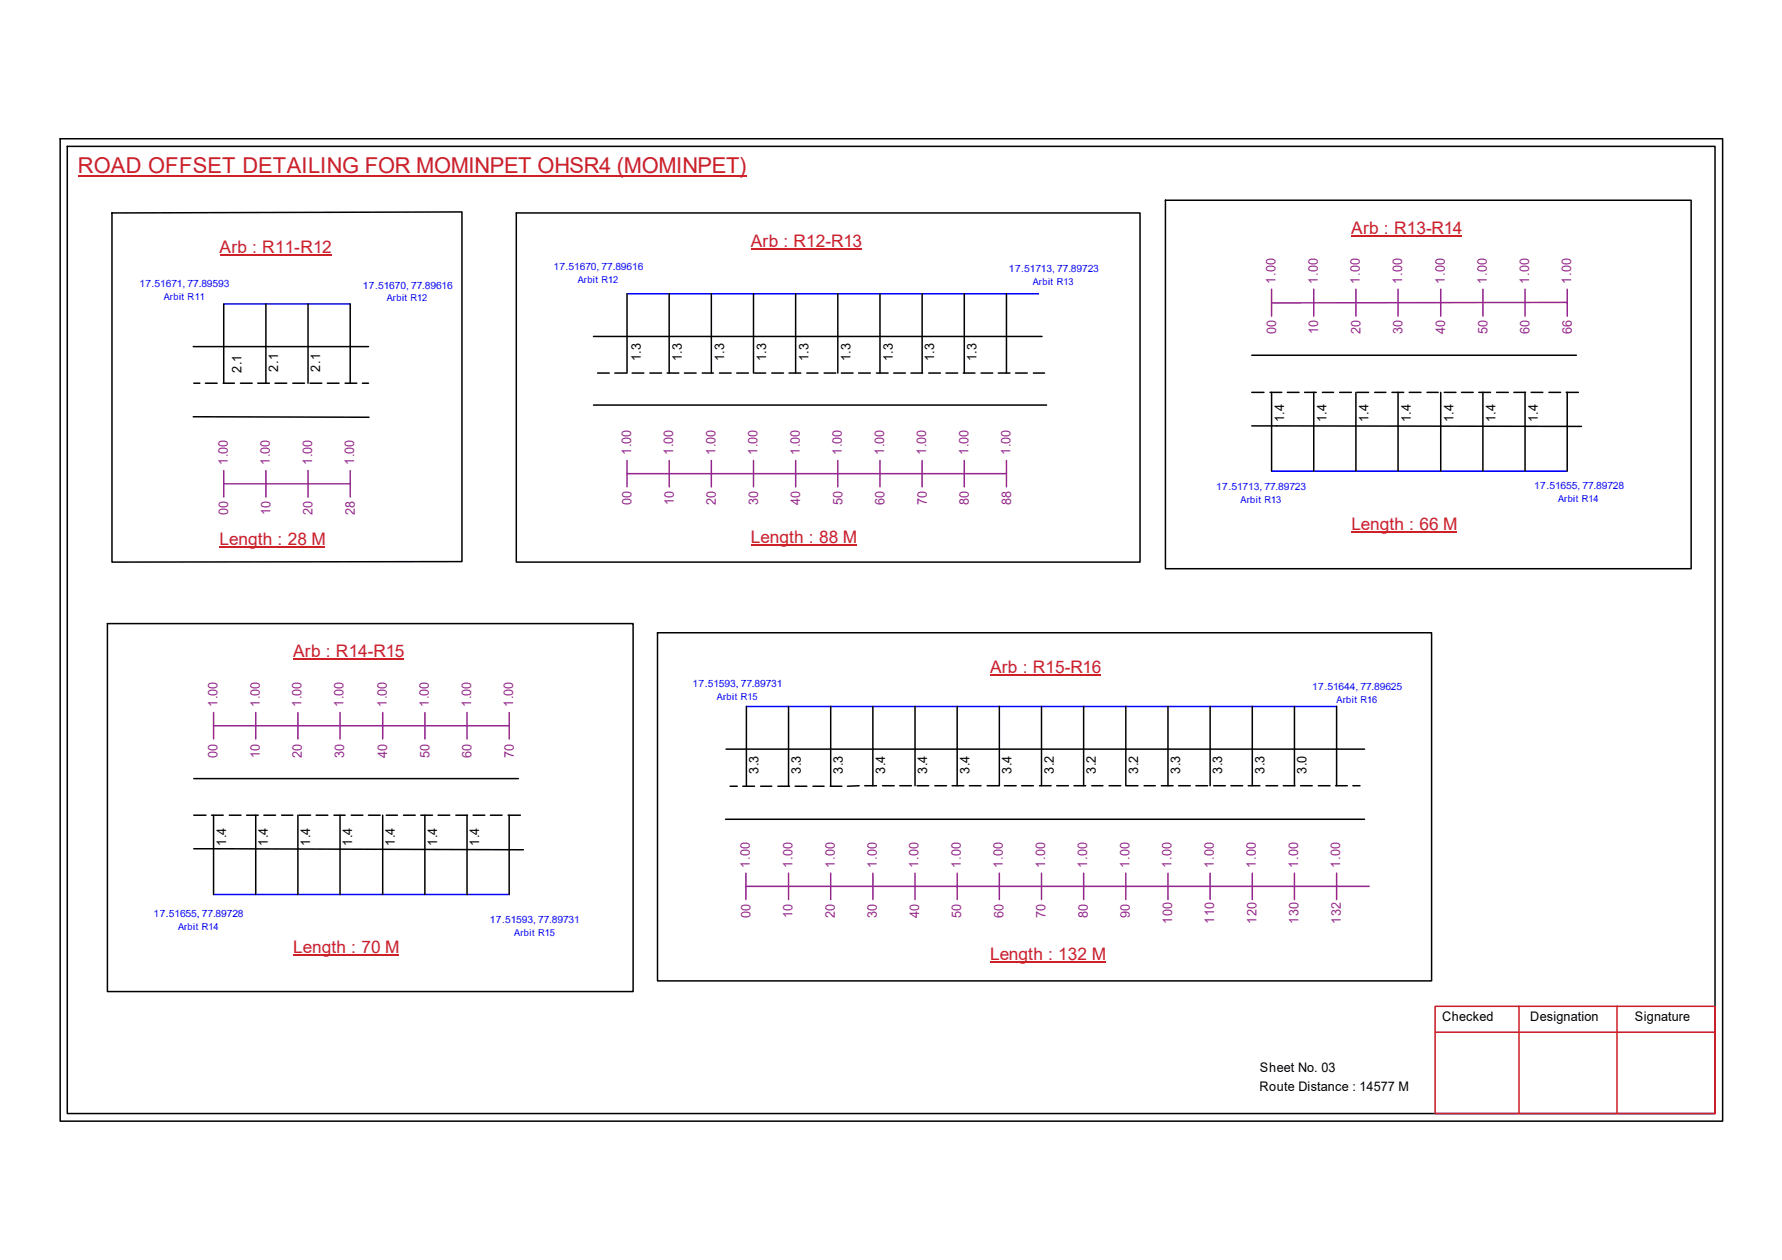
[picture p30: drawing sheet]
<svg xmlns="http://www.w3.org/2000/svg" width="297mm" height="210mm" viewBox="0 0 297 210" stroke-linecap="round" stroke-linejoin="round" font-family="sans-serif">
<defs><g id="words">
<text font-size="3.6" fill="#cd2027" x="13" y="28.9">ROAD OFFSET DETAILING FOR MOMINPET OHSR4 (MOMINPET)</text>
<g font-size="2.9" fill="#cd2027">
<text x="125.2" y="41.1">Arb : R12-R13</text>
<text x="225.3" y="38.9">Arb : R13-R14</text>
<text x="36.6" y="42.2">Arb : R11-R12</text>
<text x="225.3" y="88.3">Length : 66 M</text>
<text x="36.6" y="90.8">Length : 28 M</text>
<text x="125.2" y="90.5">Length : 88 M</text>
<text x="48.9" y="109.5">Arb : R14-R15</text>
<text x="165.1" y="112.1">Arb : R15-R16</text>
<text x="48.9" y="158.8">Length : 70 M</text>
<text x="165.1" y="159.9">Length : 132 M</text>
</g>
<g font-size="2.2" fill="#93278f">
<text x="212.6" y="47.2" transform="rotate(-90 212.6 47.2)">1.00</text>
<text x="219.7" y="47.2" transform="rotate(-90 219.7 47.2)">1.00</text>
<text x="226.7" y="47.2" transform="rotate(-90 226.7 47.2)">1.00</text>
<text x="233.7" y="47.2" transform="rotate(-90 233.7 47.2)">1.00</text>
<text x="240.8" y="47.2" transform="rotate(-90 240.8 47.2)">1.00</text>
<text x="247.9" y="47.2" transform="rotate(-90 247.9 47.2)">1.00</text>
<text x="254.9" y="47.2" transform="rotate(-90 254.9 47.2)">1.00</text>
<text x="261.9" y="47.2" transform="rotate(-90 261.9 47.2)">1.00</text>
<text x="212.7" y="55.7" transform="rotate(-90 212.7 55.7)">00</text>
<text x="219.7" y="55.7" transform="rotate(-90 219.7 55.7)">10</text>
<text x="226.8" y="55.7" transform="rotate(-90 226.8 55.7)">20</text>
<text x="233.8" y="55.7" transform="rotate(-90 233.8 55.7)">30</text>
<text x="240.9" y="55.7" transform="rotate(-90 240.9 55.7)">40</text>
<text x="247.9" y="55.7" transform="rotate(-90 247.9 55.7)">50</text>
<text x="255" y="55.7" transform="rotate(-90 255 55.7)">60</text>
<text x="262" y="55.7" transform="rotate(-90 262 55.7)">66</text>
<text x="38" y="77.5" transform="rotate(-90 38 77.5)">1.00</text>
<text x="45" y="77.5" transform="rotate(-90 45 77.5)">1.00</text>
<text x="52" y="77.5" transform="rotate(-90 52 77.5)">1.00</text>
<text x="59.1" y="77.5" transform="rotate(-90 59.1 77.5)">1.00</text>
<text x="105.2" y="75.8" transform="rotate(-90 105.2 75.8)">1.00</text>
<text x="112.2" y="75.8" transform="rotate(-90 112.2 75.8)">1.00</text>
<text x="119.2" y="75.8" transform="rotate(-90 119.2 75.8)">1.00</text>
<text x="126.3" y="75.8" transform="rotate(-90 126.3 75.8)">1.00</text>
<text x="133.3" y="75.8" transform="rotate(-90 133.3 75.8)">1.00</text>
<text x="140.3" y="75.8" transform="rotate(-90 140.3 75.8)">1.00</text>
<text x="147.4" y="75.8" transform="rotate(-90 147.4 75.8)">1.00</text>
<text x="154.4" y="75.8" transform="rotate(-90 154.4 75.8)">1.00</text>
<text x="161.4" y="75.8" transform="rotate(-90 161.4 75.8)">1.00</text>
<text x="168.4" y="75.8" transform="rotate(-90 168.4 75.8)">1.00</text>
<text x="38.1" y="85.9" transform="rotate(-90 38.1 85.9)">00</text>
<text x="45.1" y="85.9" transform="rotate(-90 45.1 85.9)">10</text>
<text x="52.1" y="85.9" transform="rotate(-90 52.1 85.9)">20</text>
<text x="59.1" y="85.9" transform="rotate(-90 59.1 85.9)">28</text>
<text x="105.3" y="84.2" transform="rotate(-90 105.3 84.2)">00</text>
<text x="112.3" y="84.2" transform="rotate(-90 112.3 84.2)">10</text>
<text x="119.3" y="84.2" transform="rotate(-90 119.3 84.2)">20</text>
<text x="126.4" y="84.2" transform="rotate(-90 126.4 84.2)">30</text>
<text x="133.4" y="84.2" transform="rotate(-90 133.4 84.2)">40</text>
<text x="140.4" y="84.2" transform="rotate(-90 140.4 84.2)">50</text>
<text x="147.4" y="84.2" transform="rotate(-90 147.4 84.2)">60</text>
<text x="154.5" y="84.2" transform="rotate(-90 154.5 84.2)">70</text>
<text x="161.5" y="84.2" transform="rotate(-90 161.5 84.2)">80</text>
<text x="168.5" y="84.2" transform="rotate(-90 168.5 84.2)">88</text>
<text x="36.3" y="117.8" transform="rotate(-90 36.3 117.8)">1.00</text>
<text x="43.3" y="117.8" transform="rotate(-90 43.3 117.8)">1.00</text>
<text x="50.2" y="117.8" transform="rotate(-90 50.2 117.8)">1.00</text>
<text x="57.3" y="117.8" transform="rotate(-90 57.3 117.8)">1.00</text>
<text x="64.5" y="117.8" transform="rotate(-90 64.5 117.8)">1.00</text>
<text x="71.5" y="117.8" transform="rotate(-90 71.5 117.8)">1.00</text>
<text x="78.5" y="117.8" transform="rotate(-90 78.5 117.8)">1.00</text>
<text x="85.6" y="117.8" transform="rotate(-90 85.6 117.8)">1.00</text>
<text x="36.3" y="126.2" transform="rotate(-90 36.3 126.2)">00</text>
<text x="43.3" y="126.2" transform="rotate(-90 43.3 126.2)">10</text>
<text x="50.3" y="126.2" transform="rotate(-90 50.3 126.2)">20</text>
<text x="57.4" y="126.2" transform="rotate(-90 57.4 126.2)">30</text>
<text x="64.6" y="126.2" transform="rotate(-90 64.6 126.2)">40</text>
<text x="71.6" y="126.2" transform="rotate(-90 71.6 126.2)">50</text>
<text x="78.6" y="126.2" transform="rotate(-90 78.6 126.2)">60</text>
<text x="85.6" y="126.2" transform="rotate(-90 85.6 126.2)">70</text>
<text x="125" y="144.5" transform="rotate(-90 125 144.5)">1.00</text>
<text x="132.1" y="144.5" transform="rotate(-90 132.1 144.5)">1.00</text>
<text x="139.1" y="144.5" transform="rotate(-90 139.1 144.5)">1.00</text>
<text x="146.2" y="144.5" transform="rotate(-90 146.2 144.5)">1.00</text>
<text x="153.1" y="144.5" transform="rotate(-90 153.1 144.5)">1.00</text>
<text x="160.1" y="144.5" transform="rotate(-90 160.1 144.5)">1.00</text>
<text x="167.2" y="144.5" transform="rotate(-90 167.2 144.5)">1.00</text>
<text x="174.2" y="144.5" transform="rotate(-90 174.2 144.5)">1.00</text>
<text x="181.2" y="144.5" transform="rotate(-90 181.2 144.5)">1.00</text>
<text x="188.3" y="144.5" transform="rotate(-90 188.3 144.5)">1.00</text>
<text x="195.3" y="144.5" transform="rotate(-90 195.3 144.5)">1.00</text>
<text x="202.3" y="144.5" transform="rotate(-90 202.3 144.5)">1.00</text>
<text x="209.3" y="144.5" transform="rotate(-90 209.3 144.5)">1.00</text>
<text x="216.4" y="144.5" transform="rotate(-90 216.4 144.5)">1.00</text>
<text x="223.4" y="144.5" transform="rotate(-90 223.4 144.5)">1.00</text>
<text x="125.1" y="152.9" transform="rotate(-90 125.1 152.9)">00</text>
<text x="132.1" y="152.9" transform="rotate(-90 132.1 152.9)">10</text>
<text x="139.1" y="152.9" transform="rotate(-90 139.1 152.9)">20</text>
<text x="146.2" y="152.9" transform="rotate(-90 146.2 152.9)">30</text>
<text x="153.2" y="152.9" transform="rotate(-90 153.2 152.9)">40</text>
<text x="160.2" y="152.9" transform="rotate(-90 160.2 152.9)">50</text>
<text x="167.3" y="152.9" transform="rotate(-90 167.3 152.9)">60</text>
<text x="174.3" y="152.9" transform="rotate(-90 174.3 152.9)">70</text>
<text x="181.3" y="152.9" transform="rotate(-90 181.3 152.9)">80</text>
<text x="188.3" y="152.9" transform="rotate(-90 188.3 152.9)">90</text>
<text x="195.4" y="153.9" transform="rotate(-90 195.4 153.9)">100</text>
<text x="202.4" y="153.9" transform="rotate(-90 202.4 153.9)">110</text>
<text x="209.4" y="153.9" transform="rotate(-90 209.4 153.9)">120</text>
<text x="216.4" y="153.9" transform="rotate(-90 216.4 153.9)">130</text>
<text x="223.5" y="153.9" transform="rotate(-90 223.5 153.9)">132</text>
</g>
<g font-size="2.2">
<text x="40.3" y="62.1" transform="rotate(-90 40.3 62.1)">2.1</text>
<text x="46.4" y="61.9" transform="rotate(-90 46.4 61.9)">2.1</text>
<text x="53.4" y="61.9" transform="rotate(-90 53.4 61.9)">2.1</text>
<text x="106.8" y="60.2" transform="rotate(-90 106.8 60.2)">1.3</text>
<text x="113.7" y="60.2" transform="rotate(-90 113.7 60.2)">1.3</text>
<text x="120.7" y="60.2" transform="rotate(-90 120.7 60.2)">1.3</text>
<text x="127.7" y="60.2" transform="rotate(-90 127.7 60.2)">1.3</text>
<text x="134.7" y="60.2" transform="rotate(-90 134.7 60.2)">1.3</text>
<text x="141.8" y="60.2" transform="rotate(-90 141.8 60.2)">1.3</text>
<text x="148.8" y="60.2" transform="rotate(-90 148.8 60.2)">1.3</text>
<text x="155.7" y="60.2" transform="rotate(-90 155.7 60.2)">1.3</text>
<text x="162.8" y="60.2" transform="rotate(-90 162.8 60.2)">1.3</text>
<text x="214.1" y="70.4" transform="rotate(-90 214.1 70.4)">1.4</text>
<text x="221.1" y="70.4" transform="rotate(-90 221.1 70.4)">1.4</text>
<text x="228.1" y="70.4" transform="rotate(-90 228.1 70.4)">1.4</text>
<text x="235.2" y="70.4" transform="rotate(-90 235.2 70.4)">1.4</text>
<text x="242.3" y="70.4" transform="rotate(-90 242.3 70.4)">1.4</text>
<text x="249.3" y="70.4" transform="rotate(-90 249.3 70.4)">1.4</text>
<text x="256.3" y="70.4" transform="rotate(-90 256.3 70.4)">1.4</text>
<text x="126.4" y="128.9" transform="rotate(-90 126.4 128.9)">3.3</text>
<text x="133.5" y="128.9" transform="rotate(-90 133.5 128.9)">3.3</text>
<text x="140.5" y="128.9" transform="rotate(-90 140.5 128.9)">3.3</text>
<text x="147.5" y="128.9" transform="rotate(-90 147.5 128.9)">3.4</text>
<text x="154.6" y="128.9" transform="rotate(-90 154.6 128.9)">3.4</text>
<text x="161.6" y="128.9" transform="rotate(-90 161.6 128.9)">3.4</text>
<text x="168.6" y="128.9" transform="rotate(-90 168.6 128.9)">3.4</text>
<text x="175.6" y="128.9" transform="rotate(-90 175.6 128.9)">3.2</text>
<text x="182.7" y="128.9" transform="rotate(-90 182.7 128.9)">3.2</text>
<text x="189.7" y="128.9" transform="rotate(-90 189.7 128.9)">3.2</text>
<text x="196.7" y="128.9" transform="rotate(-90 196.7 128.9)">3.3</text>
<text x="203.7" y="128.9" transform="rotate(-90 203.7 128.9)">3.3</text>
<text x="210.8" y="128.9" transform="rotate(-90 210.8 128.9)">3.3</text>
<text x="217.8" y="128.9" transform="rotate(-90 217.8 128.9)">3.0</text>
<text x="37.7" y="140.9" transform="rotate(-90 37.7 140.9)">1.4</text>
<text x="44.7" y="140.9" transform="rotate(-90 44.7 140.9)">1.4</text>
<text x="51.7" y="140.9" transform="rotate(-90 51.7 140.9)">1.4</text>
<text x="58.7" y="140.9" transform="rotate(-90 58.7 140.9)">1.4</text>
<text x="65.8" y="140.9" transform="rotate(-90 65.8 140.9)">1.4</text>
<text x="72.9" y="140.9" transform="rotate(-90 72.9 140.9)">1.4</text>
<text x="79.9" y="140.9" transform="rotate(-90 79.9 140.9)">1.4</text>
<text x="240.4" y="170.1">Checked</text>
<text x="255.1" y="170.1">Designation</text>
<text x="272.5" y="170.1">Signature</text>
<text x="210" y="178.6">Sheet No. 03</text>
<text x="209.9" y="181.7">Route Distance : 14577 M</text>
</g>
<g font-size="1.7" fill="#00f">
<text x="23.2" y="47.8">17.51671, 77.89593</text>
<text x="92.2" y="45">17.51670, 77.89616</text>
<text x="168.2" y="45.3">17.51713, 77.89723</text>
<text x="60.5" y="48.1">17.51670, 77.89616</text>
<text x="202.7" y="81.7">17.51713, 77.89723</text>
<text x="255.7" y="81.4">17.51655, 77.89728</text>
<text x="115.4" y="114.5">17.51593, 77.89731</text>
<text x="218.7" y="115">17.51644, 77.89625</text>
<text x="25.6" y="152.7">17.51655, 77.89728</text>
<text x="81.7" y="153.8">17.51593, 77.89731</text>
</g>
<g font-size="1.6" fill="#00f">
<text x="96.3" y="47.2">Arbit R12</text>
<text x="172.2" y="47.4">Arbit R13</text>
<text x="27.3" y="50">Arbit R11</text>
<text x="64.5" y="50.2">Arbit R12</text>
<text x="206.8" y="83.8">Arbit R13</text>
<text x="259.7" y="83.6">Arbit R14</text>
<text x="119.5" y="116.6">Arbit R15</text>
<text x="222.8" y="117.1">Arbit R16</text>
<text x="29.7" y="154.9">Arbit R14</text>
<text x="85.7" y="155.9">Arbit R15</text>
</g>
</g></defs>
<g fill="none" stroke="#000" stroke-width=".25">
<path d="M10 23.1h277.1v163.7h-277.1zM11.2 24.4h274.7v161.1h-274.7zM18.7 35.5l58.3-.2v58.3h-58.3zM86.1 35.5h103.9v58.1h-103.9zM194.3 33.4h87.6v61.3h-87.6zM32.2 57.7h29.2M37.3 50.6v13.2M44.3 50.6v13.2M51.3 50.6v13.2M58.4 50.6v13.2M98.9 56h74.8M104.5 48.9v13.2"/>
<path d="M111.5 48.9v13.2M118.6 48.9v13.2M125.6 48.9v13.2M132.6 48.9v13.2M139.7 48.9v13.2M146.7 48.9v13.2M153.7 48.9v13.2M160.7 48.9v13.2M167.8 48.9v13.2M208.7 59.2h54.1M32.2 69.4l29.3 .1M32.3 63.8h1"/>
<path d="M34.2 63.8h2M37.2 63.8h1.9M40.1 63.8h1.9M43 63.8h1.9M45.8 63.8h2M48.8 63.8h2M51.7 63.8h1.9M54.6 63.8h1.9M57.5 63.8h2M60.4 63.8h1M98.9 67.5h75.6M99.6 62.1h2"/>
<path d="M102.5 62.1h1.9M105.4 62.1h1.9M108.3 62.1h2M111.2 62.1h2M114.1 62.1h1.9M117 62.1h1.9M119.9 62.1h2M122.8 62.1h2M125.8 62.1h1.8M128.6 62.1h2M131.5 62.1h2M134.5 62.1h1.9"/>
<path d="M137.4 62.1h1.9M140.2 62.1h2M143.1 62.1h2M146.1 62.1h1.9M149 62.1h1.9M151.8 62.1h2M154.8 62.1h2M157.7 62.1h1.9M160.6 62.1h1.9M163.5 62.1h2M166.4 62.1h2M169.3 62.1h1.9"/>
<path d="M172.3 62.1h1.8M208.7 71h54.9M208.7 65.4h2M211.7 65.4h2M212 65.4v13.1M214.6 65.4h1.9M217.5 65.4h1.9M219 65.4v13.1M220.4 65.4h1.9M223.3 65.4h2M226 65.4v13.1M226.2 65.4h1.9"/>
<path d="M229.1 65.4h1.9M232 65.4h2M233 65.4v13.1M234.9 65.4h2M237.9 65.4h1.8M240.2 65.4v13.1M240.7 65.4h2M243.6 65.4h2M246.5 65.4h2M247.2 65.4v13.1M249.5 65.4h1.9M252.3 65.4h2"/>
<path d="M254.2 65.4v13.1M255.2 65.4h2M258.2 65.4h1.9M261.1 65.4h2M261.2 65.4v13.1M17.9 103.9h87.6v61.3h-87.6zM109.6 105.4h129v58h-129zM124.4 117.7v13.3M131.4 117.7v13.2M138.5 117.7v13.2M145.5 117.7v13.2M152.5 117.7v13.2"/>
<path d="M159.6 117.7v13.2M166.6 117.7v13.2M173.6 117.7v13.2M180.6 117.7v13.2M187.7 117.7v13.2M194.7 117.7v13.2M201.7 117.7v13.2M208.7 117.7v13.2M215.8 117.7v13.2M222.8 117.7v13.2M32.3 135.8h2M32.3 129.7h54.1"/>
<path d="M35.3 135.8h1.9M35.6 135.8v13.2M38.2 135.8h2M41.1 135.8h1.9M42.6 135.8v13.2M44 135.8h1.9M46.9 135.8h1.9M49.7 135.8v13.2M49.8 135.8h2M52.7 135.8h1.9M55.7 135.8h1.8M56.7 135.8v13.2"/>
<path d="M58.5 135.8h2M61.4 135.8h2M63.8 135.8v13.2M64.4 135.8h1.8M67.3 135.8h1.9M70.1 135.8h2M70.8 135.8v13.2M73 135.8h2M76 135.8h1.9M77.8 135.8v13.2M78.9 135.8h1.9M81.7 135.8h2"/>
<path d="M84.7 135.8h2M84.9 135.8v13.2M120.9 136.5h106.6M121 124.8h106.5M121.7 131h1.2M123.8 131h2M126.8 131h1.8M129.7 131h1.9M132.5 131h2M135.5 131h1.9M138.4 131h1.9M143.2 130.9l-1.9 .1"/>
<path d="M144.1 130.9h2M147.1 130.9h2M150 130.9h1.9M152.9 130.9h1.9M155.8 130.9h2M158.7 130.9h2M161.6 130.9h1.9M164.5 130.9h2M167.4 130.9h2M170.3 130.9h2M173.3 130.9h1.9M176.1 130.9h2"/>
<path d="M179 130.9h2M182 130.9h1.9M184.9 130.9h1.9M187.7 130.9h2M190.7 130.9h1.9M193.6 130.9h1.9M196.5 130.9h1.9M199.3 130.9h2M202.3 130.9h2M205.2 130.9h1.9M208.1 130.9h1.9M211 130.9h2"/>
<path d="M213.9 130.9h2M216.8 130.9h1.9M219.7 130.9h2M222.6 130.9h2M225.5 130.9h1.2M32.3 141.4l54.9 .2"/>
</g>
<path d="M239.2 167.6h46.7v17.9h-46.7zM239.2 172h46.7M253.2 167.6v17.9M269.5 167.6v17.9" fill="none" stroke="#cc1f26" stroke-width=".25"/>
<path d="M13 29.3h111.4" fill="none" stroke="#cd2027" stroke-width=".25"/>
<path d="M37.3 50.6h21.1M104.5 48.9h68.6M212 78.5h49.2M124.4 117.7h98.4M35.6 149h49.3" fill="none" stroke="#00f" stroke-width=".25"/>
<g fill="none" stroke="#93278f" stroke-width=".25">
<path d="M212 48.2v4.5M219 48.2v4.5M226 48.2v4.5M233 48.2v4.5M240.2 48.2v4.5M247.2 48.2v4.5M254.2 48.2v4.5M261.2 50.4l-49.2 .1M261.2 48.2v4.5M37.3 78.4v4.4M44.3 78.4v4.4M51.3 78.4v4.4"/>
<path d="M58.4 78.4v4.4M104.5 78.9h63.3M104.5 76.7v4.4M111.5 76.7v4.4M118.6 76.7v4.4M125.6 76.7v4.4M132.6 76.7v4.4M139.7 76.7v4.4M146.7 76.7v4.4M153.7 76.7v4.4M160.7 76.7v4.4M167.8 76.7v4.4"/>
<path d="M37.3 80.6h21.1M35.6 118.7v4.4M42.6 118.7v4.4M49.7 118.7v4.4M56.7 118.7v4.4M63.8 118.7v4.4M70.8 118.7v4.4M77.8 118.7v4.4M84.9 118.7v4.4M35.6 120.9h49.3M124.3 147.7h103.9M124.3 145.5v4.4"/>
<path d="M131.4 145.5v4.4M138.5 145.5v4.4M145.5 145.5v4.4M152.5 145.5v4.4M159.6 145.5v4.4M166.6 145.5v4.4M173.6 145.5v4.4M180.6 145.5v4.4M187.7 145.5v4.4M194.7 145.5v4.4M201.7 145.5v4.4M208.7 145.5v4.4"/>
<path d="M215.8 145.5v4.4M222.8 145.5v4.4"/>
</g>
<path d="M225.3 39.3h18.4M36.6 42.5h18.6M125.2 41.5h18.4M36.6 91.1h17.6M125.2 90.8h17.6M225.3 88.6h17.6M48.9 109.8h18.4M165.1 112.4h18.4M48.9 159.2h17.6M165.1 160.3h19.2" fill="none" stroke="#cd2027" stroke-width=".17"/>
<use href="#words"/>
</svg>
